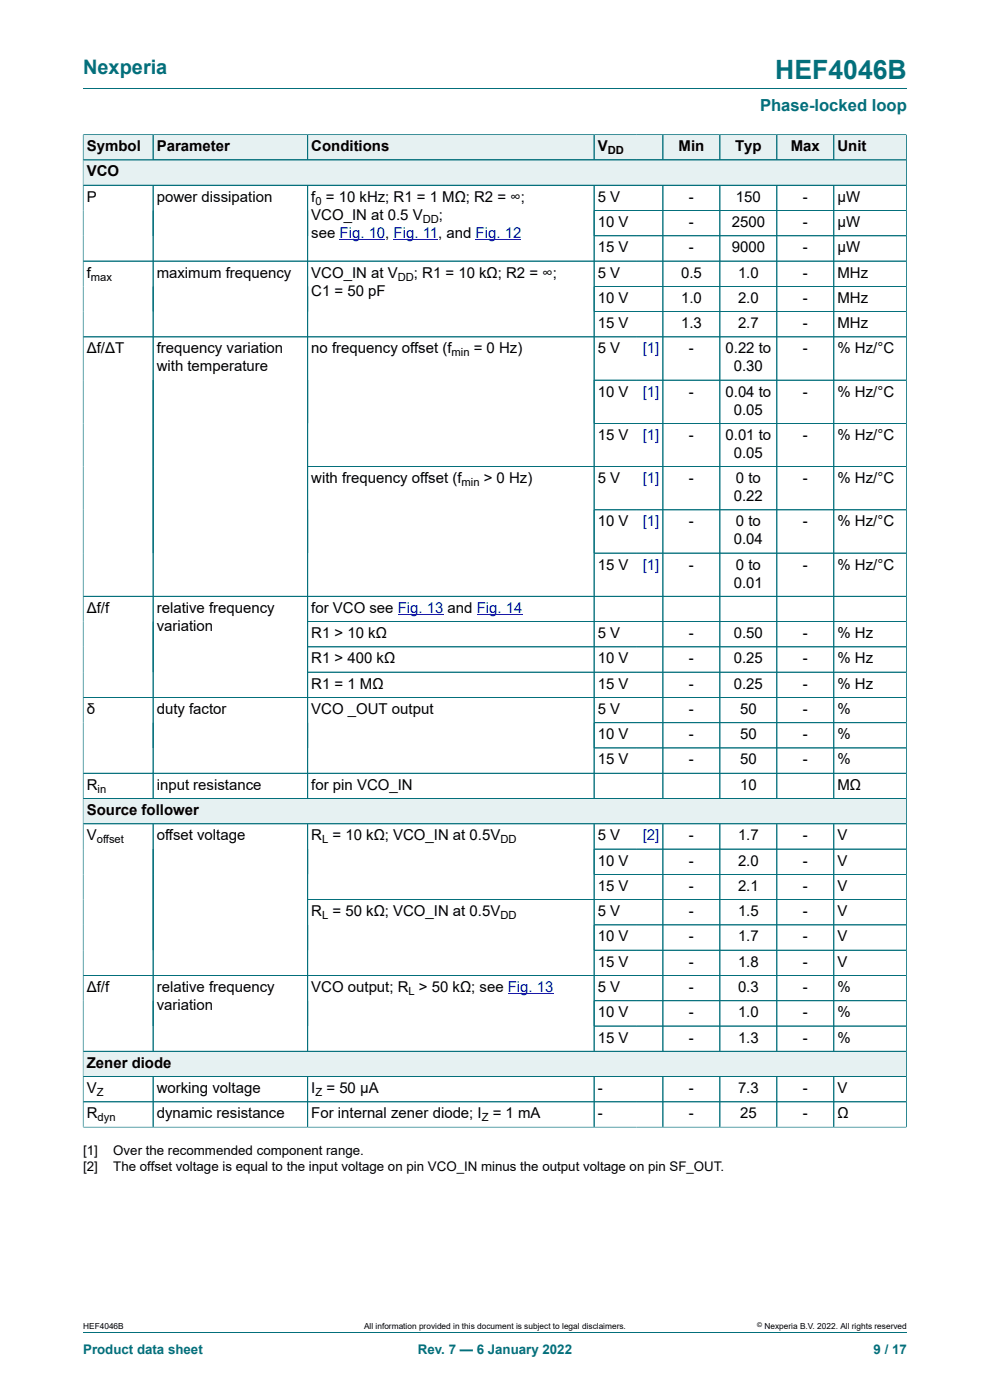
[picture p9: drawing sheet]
<svg xmlns="http://www.w3.org/2000/svg" width="210mm" height="297mm" viewBox="0 0 210 297" stroke-linecap="round" stroke-linejoin="round" font-family="sans-serif">
<defs><g id="words">
<text font-size="5.6" fill="#036f7b" x="164.5" y="16.8">HEF4046B</text>
<text font-size="4.2" fill="#036f7b" x="17.6" y="15.6">Nexperia</text>
<text font-size="3.5" fill="#036f7b" x="161.2" y="23.7">Phase-locked loop</text>
<g font-size="3.2">
<text x="18.4" y="32.1">Symbol</text>
<text x="33.2" y="32.1">Parameter</text>
<text x="66" y="32.1">Conditions</text>
<text x="126.8" y="32.1">V</text>
<text x="143.9" y="32.1">Min</text>
<text x="155.9" y="32.1">Typ</text>
<text x="167.7" y="32.1">Max</text>
<text x="177.7" y="32.1">Unit</text>
<text x="18.4" y="37.4">VCO</text>
<text x="18.4" y="42.8">P</text>
<text x="33.2" y="42.8">power dissipation</text>
<text x="66" y="42.8">f = 10 kHz; R1 = 1 MΩ; R2 = ∞;</text>
<text x="66" y="46.6">VCO_IN at 0.5 V</text>
<text x="93.1" y="46.6">;</text>
<text x="126.8" y="42.8">5 V</text>
<text x="146.1" y="42.8">-</text>
<text x="156.1" y="42.8">150</text>
<text x="170.3" y="42.8">-</text>
<text x="177.7" y="42.8">μW</text>
<text x="66" y="50.4">see Fig. 10, Fig. 11, and Fig. 12</text>
<text x="126.8" y="48.2">10 V</text>
<text x="126.8" y="53.5">15 V</text>
<text x="146.1" y="48.2">-</text>
<text x="146.1" y="53.5">-</text>
<text x="155.2" y="48.2">2500</text>
<text x="155.2" y="53.5">9000</text>
<text x="170.3" y="48.2">-</text>
<text x="170.3" y="53.5">-</text>
<text x="177.7" y="48.2">μW</text>
<text x="177.7" y="53.5">μW</text>
<text x="18.4" y="58.9">f</text>
<text x="33.2" y="58.9">maximum frequency</text>
<text x="66" y="58.9">VCO_IN at V</text>
<text x="87.8" y="58.9">; R1 = 10 kΩ; R2 = ∞;</text>
<text x="126.8" y="58.9">5 V</text>
<text x="144.5" y="58.9">0.5</text>
<text x="156.5" y="58.9">1.0</text>
<text x="170.3" y="58.9">-</text>
<text x="177.7" y="58.9">MHz</text>
<text x="66" y="62.7">C1 = 50 pF</text>
<text x="126.8" y="64.3">10 V</text>
<text x="144.5" y="64.3">1.0</text>
<text x="156.5" y="64.3">2.0</text>
<text x="170.3" y="64.3">-</text>
<text x="177.7" y="64.3">MHz</text>
<text x="126.8" y="69.6">15 V</text>
<text x="144.5" y="69.6">1.3</text>
<text x="156.5" y="69.6">2.7</text>
<text x="170.3" y="69.6">-</text>
<text x="177.7" y="69.6">MHz</text>
<text x="18.4" y="75">Δf/ΔT</text>
<text x="33.2" y="75">frequency variation</text>
<text x="66" y="75">no frequency offset (f</text>
<text x="100.5" y="75">= 0 Hz)</text>
<text x="126.8" y="75">5 V</text>
<text x="146.1" y="75">-</text>
<text x="153.9" y="75">0.22 to</text>
<text x="170.3" y="75">-</text>
<text x="177.7" y="75">% Hz/°C</text>
<text x="33.2" y="78.8">with temperature</text>
<text x="155.7" y="78.8">0.30</text>
<text x="126.8" y="84.1">10 V</text>
<text x="146.1" y="84.1">-</text>
<text x="153.9" y="84.1">0.04 to</text>
<text x="155.7" y="88">0.05</text>
<text x="170.3" y="84.1">-</text>
<text x="177.7" y="84.1">% Hz/°C</text>
<text x="126.8" y="93.3">15 V</text>
<text x="146.1" y="93.3">-</text>
<text x="153.9" y="93.3">0.01 to</text>
<text x="170.3" y="93.3">-</text>
<text x="177.7" y="93.3">% Hz/°C</text>
<text x="155.7" y="97.1">0.05</text>
<text x="66" y="102.5">with frequency offset (f</text>
<text x="102.6" y="102.5">&gt; 0 Hz)</text>
<text x="126.8" y="102.5">5 V</text>
<text x="146.1" y="102.5">-</text>
<text x="155.7" y="106.3">0.22</text>
<text x="156.1" y="102.5">0 to</text>
<text x="170.3" y="102.5">-</text>
<text x="177.7" y="102.5">% Hz/°C</text>
<text x="126.8" y="111.7">10 V</text>
<text x="146.1" y="111.7">-</text>
<text x="156.1" y="111.7">0 to</text>
<text x="170.3" y="111.7">-</text>
<text x="177.7" y="111.7">% Hz/°C</text>
<text x="155.7" y="115.5">0.04</text>
<text x="126.8" y="120.8">15 V</text>
<text x="146.1" y="120.8">-</text>
<text x="155.7" y="124.6">0.01</text>
<text x="156.1" y="120.8">0 to</text>
<text x="170.3" y="120.8">-</text>
<text x="177.7" y="120.8">% Hz/°C</text>
<text x="18.4" y="130">Δf/f</text>
<text x="33.2" y="130">relative frequency</text>
<text x="66" y="130">for VCO see Fig. 13 and Fig. 14</text>
<text x="33.2" y="133.8">variation</text>
<text x="66" y="135.4">R1 &gt; 10 kΩ</text>
<text x="126.8" y="135.4">5 V</text>
<text x="146.1" y="135.4">-</text>
<text x="155.7" y="135.4">0.50</text>
<text x="170.3" y="135.4">-</text>
<text x="177.7" y="135.4">% Hz</text>
<text x="66" y="140.7">R1 &gt; 400 kΩ</text>
<text x="126.8" y="140.7">10 V</text>
<text x="146.1" y="140.7">-</text>
<text x="155.7" y="140.7">0.25</text>
<text x="170.3" y="140.7">-</text>
<text x="177.7" y="140.7">% Hz</text>
<text x="66" y="146.1">R1 = 1 MΩ</text>
<text x="126.8" y="146.1">15 V</text>
<text x="146.1" y="146.1">-</text>
<text x="155.7" y="146.1">0.25</text>
<text x="170.3" y="146.1">-</text>
<text x="177.7" y="146.1">% Hz</text>
<text x="18.4" y="151.5">δ</text>
<text x="33.2" y="151.5">duty factor</text>
<text x="66" y="151.5">VCO _OUT output</text>
<text x="126.8" y="151.5">5 V</text>
<text x="146.1" y="151.5">-</text>
<text x="157" y="151.5">50</text>
<text x="170.3" y="151.5">-</text>
<text x="177.7" y="151.5">%</text>
<text x="126.8" y="156.8">10 V</text>
<text x="146.1" y="156.8">-</text>
<text x="157" y="156.8">50</text>
<text x="170.3" y="156.8">-</text>
<text x="177.7" y="156.8">%</text>
<text x="18.4" y="167.5">R</text>
<text x="33.2" y="167.5">input resistance</text>
<text x="66" y="167.5">for pin VCO_IN</text>
<text x="126.8" y="162.2">15 V</text>
<text x="146.1" y="162.2">-</text>
<text x="157" y="162.2">50</text>
<text x="157" y="167.5">10</text>
<text x="170.3" y="162.2">-</text>
<text x="177.7" y="162.2">%</text>
<text x="177.7" y="167.5">MΩ</text>
<text x="18.4" y="172.9">Source follower</text>
<text x="18.4" y="178.3">V</text>
<text x="33.2" y="178.3">offset voltage</text>
<text x="66" y="178.3">R = 10 kΩ; VCO_IN at 0.5V</text>
<text x="126.8" y="178.3">5 V</text>
<text x="146.1" y="178.3">-</text>
<text x="156.5" y="178.3">1.7</text>
<text x="170.3" y="178.3">-</text>
<text x="177.7" y="178.3">V</text>
<text x="126.8" y="183.6">10 V</text>
<text x="146.1" y="183.6">-</text>
<text x="156.5" y="183.6">2.0</text>
<text x="170.3" y="183.6">-</text>
<text x="177.7" y="183.6">V</text>
<text x="126.8" y="189">15 V</text>
<text x="146.1" y="189">-</text>
<text x="156.5" y="189">2.1</text>
<text x="170.3" y="189">-</text>
<text x="177.7" y="189">V</text>
<text x="66" y="194.4">R = 50 kΩ; VCO_IN at 0.5V</text>
<text x="126.8" y="194.4">5 V</text>
<text x="146.1" y="194.4">-</text>
<text x="156.5" y="194.4">1.5</text>
<text x="170.3" y="194.4">-</text>
<text x="177.7" y="194.4">V</text>
<text x="126.8" y="199.7">10 V</text>
<text x="146.1" y="199.7">-</text>
<text x="156.5" y="199.7">1.7</text>
<text x="170.3" y="199.7">-</text>
<text x="177.7" y="199.7">V</text>
<text x="126.8" y="205.1">15 V</text>
<text x="146.1" y="205.1">-</text>
<text x="156.5" y="205.1">1.8</text>
<text x="170.3" y="205.1">-</text>
<text x="177.7" y="205.1">V</text>
<text x="18.4" y="210.4">Δf/f</text>
<text x="33.2" y="210.4">relative frequency</text>
<text x="33.2" y="214.3">variation</text>
<text x="66" y="210.4">VCO output; R &gt; 50 kΩ; see Fig. 13</text>
<text x="126.8" y="210.4">5 V</text>
<text x="126.8" y="215.8">10 V</text>
<text x="146.1" y="210.4">-</text>
<text x="146.1" y="215.8">-</text>
<text x="156.5" y="210.4">0.3</text>
<text x="156.5" y="215.8">1.0</text>
<text x="170.3" y="210.4">-</text>
<text x="170.3" y="215.8">-</text>
<text x="177.7" y="210.4">%</text>
<text x="177.7" y="215.8">%</text>
<text x="126.8" y="221.2">15 V</text>
<text x="146.1" y="221.2">-</text>
<text x="156.5" y="221.2">1.3</text>
<text x="170.3" y="221.2">-</text>
<text x="177.7" y="221.2">%</text>
<text x="18.4" y="226.5">Zener diode</text>
<text x="18.4" y="231.9">V</text>
<text x="33.2" y="231.9">working voltage</text>
<text x="66" y="231.9">I</text>
<text x="69.3" y="231.9">= 50 μA</text>
<text x="126.8" y="231.9">-</text>
<text x="146.1" y="231.9">-</text>
<text x="156.5" y="231.9">7.3</text>
<text x="170.3" y="231.9">-</text>
<text x="177.7" y="231.9">V</text>
<text x="18.4" y="237.3">R</text>
<text x="33.2" y="237.3">dynamic resistance</text>
<text x="66" y="237.3">For internal zener diode; I</text>
<text x="104.5" y="237.3">= 1 mA</text>
<text x="126.8" y="237.3">-</text>
<text x="146.1" y="237.3">-</text>
<text x="157" y="237.3">25</text>
<text x="170.3" y="237.3">-</text>
<text x="177.7" y="237.3">Ω</text>
</g>
<g font-size="3.2" fill="#00f">
<text x="136.3" y="75">[1]</text>
<text x="136.3" y="84.1">[1]</text>
<text x="136.3" y="93.3">[1]</text>
<text x="136.3" y="102.5">[1]</text>
<text x="136.3" y="111.7">[1]</text>
<text x="136.3" y="120.8">[1]</text>
<text x="136.3" y="178.3">[2]</text>
</g>
<g font-size="2.8">
<text x="17.6" y="245.1">[1]</text>
<text x="24" y="245.1">Over the recommended component range.</text>
<text x="17.6" y="248.5">[2]</text>
<text x="24" y="248.5">The offset voltage is equal to the input voltage on pin VCO_IN minus the output voltage on pin SF_OUT.</text>
</g>
<g font-size="2.8" fill="#036f7b">
<text x="17.6" y="287.2">Product data sheet</text>
<text x="88.6" y="287.2">Rev. 7 — 6 January 2022</text>
<text x="185.3" y="287.2">9 / 17</text>
</g>
<g font-size="2.4">
<text x="128.9" y="32.7">DD</text>
<text x="66.9" y="43.4">0</text>
<text x="89.7" y="47.2">DD</text>
<text x="19.3" y="59.5">max</text>
<text x="84.4" y="59.5">DD</text>
<text x="95.8" y="75.6">min</text>
<text x="97.9" y="103.1">min</text>
<text x="20.7" y="168.2">in</text>
<text x="20.5" y="178.9">offset</text>
<text x="68.3" y="178.9">L</text>
<text x="106.1" y="178.9">DD</text>
<text x="68.3" y="195">L</text>
<text x="106.1" y="195">DD</text>
<text x="86.7" y="211.1">L</text>
<text x="20.5" y="232.5">Z</text>
<text x="66.9" y="232.5">Z</text>
<text x="20.7" y="237.9">dyn</text>
<text x="102.2" y="237.9">Z</text>
</g>
<g font-size="1.8">
<text x="17.6" y="282">HEF4046B</text>
<text x="77.2" y="282">All information provided in this document is subject to legal disclaimers.</text>
<text x="162.2" y="282">Nexperia B.V. 2022. All rights reserved</text>
</g>
<text font-size="1.4" x="160.6" y="281.6">©</text>
</g></defs>
<path d="M17.6 18.8h174.8" fill="none" stroke="#036f7b" stroke-width=".21"/>
<path d="M17.7 28.6h14.7v5.3h-14.7z" fill="#e6f1f2"/>
<path d="M17.6 28.5v5.4h14.9v-5.3h-14.9" fill="none" stroke="#036f7b" stroke-width=".21"/>
<path d="M32.5 28.6h32.7v5.3h-32.7z" fill="#e6f1f2"/>
<path d="M32.5 28.6h32.8v5.3h-32.8z" fill="none" stroke="#036f7b" stroke-width=".21"/>
<path d="M65.3 28.6h60.6v5.3h-60.6z" fill="#e6f1f2"/>
<path d="M65.3 28.6h60.7v5.3h-60.7z" fill="none" stroke="#036f7b" stroke-width=".21"/>
<path d="M126.1 28.6h8.9v5.3h-8.9z" fill="#e6f1f2"/>
<path d="M135 28.6h-9v5.3h9" fill="none" stroke="#036f7b" stroke-width=".21"/>
<path d="M135 28.6h5.6v5.3h-5.6z" fill="#e6f1f2"/>
<path d="M135 28.6h5.6v5.3h-5.6" fill="none" stroke="#036f7b" stroke-width=".21"/>
<path d="M140.7 28.6h11.9v5.3h-11.9z" fill="#e6f1f2"/>
<path d="M140.6 28.6h12.1v5.3h-12.1z" fill="none" stroke="#036f7b" stroke-width=".21"/>
<path d="M152.8 28.6h11.9v5.3h-11.9z" fill="#e6f1f2"/>
<path d="M152.7 28.6h12.1v5.3h-12.1z" fill="none" stroke="#036f7b" stroke-width=".21"/>
<path d="M164.9 28.6h11.9v5.3h-11.9z" fill="#e6f1f2"/>
<path d="M164.8 28.6h12.1v5.3h-12.1z" fill="none" stroke="#036f7b" stroke-width=".21"/>
<path d="M176.9 28.6h15.3v5.3h-15.3z" fill="#e6f1f2"/>
<path d="M192.3 28.5v10.8h-174.7v-5.4h174.7M192.3 28.6h-15.4v5.3" fill="none" stroke="#036f7b" stroke-width=".21"/>
<path d="M17.7 34h174.5v5.2h-174.5z" fill="#e6f1f2"/>
<g fill="none" stroke="#036f7b" stroke-width=".21">
<path d="M17.6 39.3h174.7v135.5h-174.7zM32.5 39.3v130.1M65.3 39.3v130.1M126 39.3v130.1M140.6 39.3v130.1M152.7 39.3v130.1M164.8 39.3v130.1M176.9 39.3v130.1M17.6 55.4h174.7M126 44.7h66.3M126 50h66.3M17.6 71.5h174.7"/>
<path d="M126 60.7h66.3M126 66.1h66.3M65.3 99h127M126 80.6h66.3M126 89.8h66.3M126 108.2h66.3M192.3 117.3h-66.3M17.6 126.5h174.7M65.3 137.2h127M192.3 131.9h-127M126 153.3h66.3M192.3 142.6h-127"/>
<path d="M192.3 148h-174.7M192.3 158.7h-66.3M17.6 164h174.7M17.6 169.4h174.7"/>
</g>
<path d="M72 50.8h9.7M83.5 50.8h9.5M100.9 50.8h9.7M84.4 130.3h9.7M101.1 130.3h9.7" fill="none" stroke="#00f" stroke-width=".21"/>
<path d="M17.7 169.5h174.5v5.2h-174.5z" fill="#e6f1f2"/>
<g fill="none" stroke="#036f7b" stroke-width=".21">
<path d="M17.6 174.8h174.7v53.6h-174.7zM32.5 174.8v48.2M65.3 174.8v48.2M126 174.8v48.2M140.6 174.8v48.2M152.7 174.8v48.2M164.8 174.8v48.2M176.9 174.8v48.2M65.3 190.9h127M126 180.1h66.3M192.3 185.5h-66.3M192.3 196.2h-66.3"/>
<path d="M17.6 206.9h174.7M126 212.3h66.3M192.3 201.6h-66.3M192.3 217.7h-66.3M17.6 223h174.7"/>
</g>
<path d="M107.7 210.8h9.7" fill="none" stroke="#00f" stroke-width=".21"/>
<path d="M17.7 223.1h174.5v5.2h-174.5z" fill="#e6f1f2"/>
<g fill="none" stroke="#036f7b" stroke-width=".21">
<path d="M17.6 28.6v210.6M17.7 33.9h174.5M17.7 39.3h174.5M17.7 28.6h174.5M32.5 28.6v5.3M32.5 39.4v129.9M65.3 28.6v5.3M65.3 39.4v129.9M126 28.6v5.3M126 39.4v129.9M140.6 28.6v5.3M140.6 39.4v129.9"/>
<path d="M152.7 28.6v5.3M152.7 39.4v129.9M164.8 28.6v5.3M164.8 39.4v129.9M176.9 28.6v5.3M176.9 39.4v129.9M192.3 28.6v210.6M17.7 55.4h174.5M126.1 44.7h66.1M126.1 50h66.1M17.7 71.5h174.5M126.1 60.7h66.1"/>
<path d="M126.1 66.1h66.1M65.3 99h126.9M126.1 80.6h66.1M126.1 89.8h66.1M126.1 108.2h66.1M126.1 117.3h66.1M17.7 126.5h174.5M65.3 137.2h126.9M192.2 131.9h-126.9M17.7 148h174.5M65.3 142.6h126.9M126.1 153.3h66.1"/>
<path d="M126.1 158.7h66.1M17.7 164h174.5M17.7 169.4h174.5M17.7 174.8h174.5M32.5 174.8v48.2M65.3 174.8v48.2M126 174.8v48.2M140.6 174.8v48.2M152.7 174.8v48.2M164.8 174.8v48.2M176.9 174.8v48.2M65.3 190.9h126.9"/>
<path d="M126.1 180.1h66.1M126.1 185.5h66.1M126.1 196.2h66.1M17.7 206.9h174.5M126.1 201.6h66.1M126.1 212.3h66.1M126.1 217.7h66.1M17.6 239.1h174.7M17.6 228.4h174.7M17.7 223h174.5M32.5 228.4v10.7M65.3 228.4v10.7"/>
<path d="M126 228.4v10.7M140.6 228.4v10.7M152.7 228.4v10.7M164.8 228.4v10.7M176.9 228.4v10.7M192.3 233.8h-174.7M17.6 282.6h174.8"/>
</g>
<use href="#words"/>
</svg>
